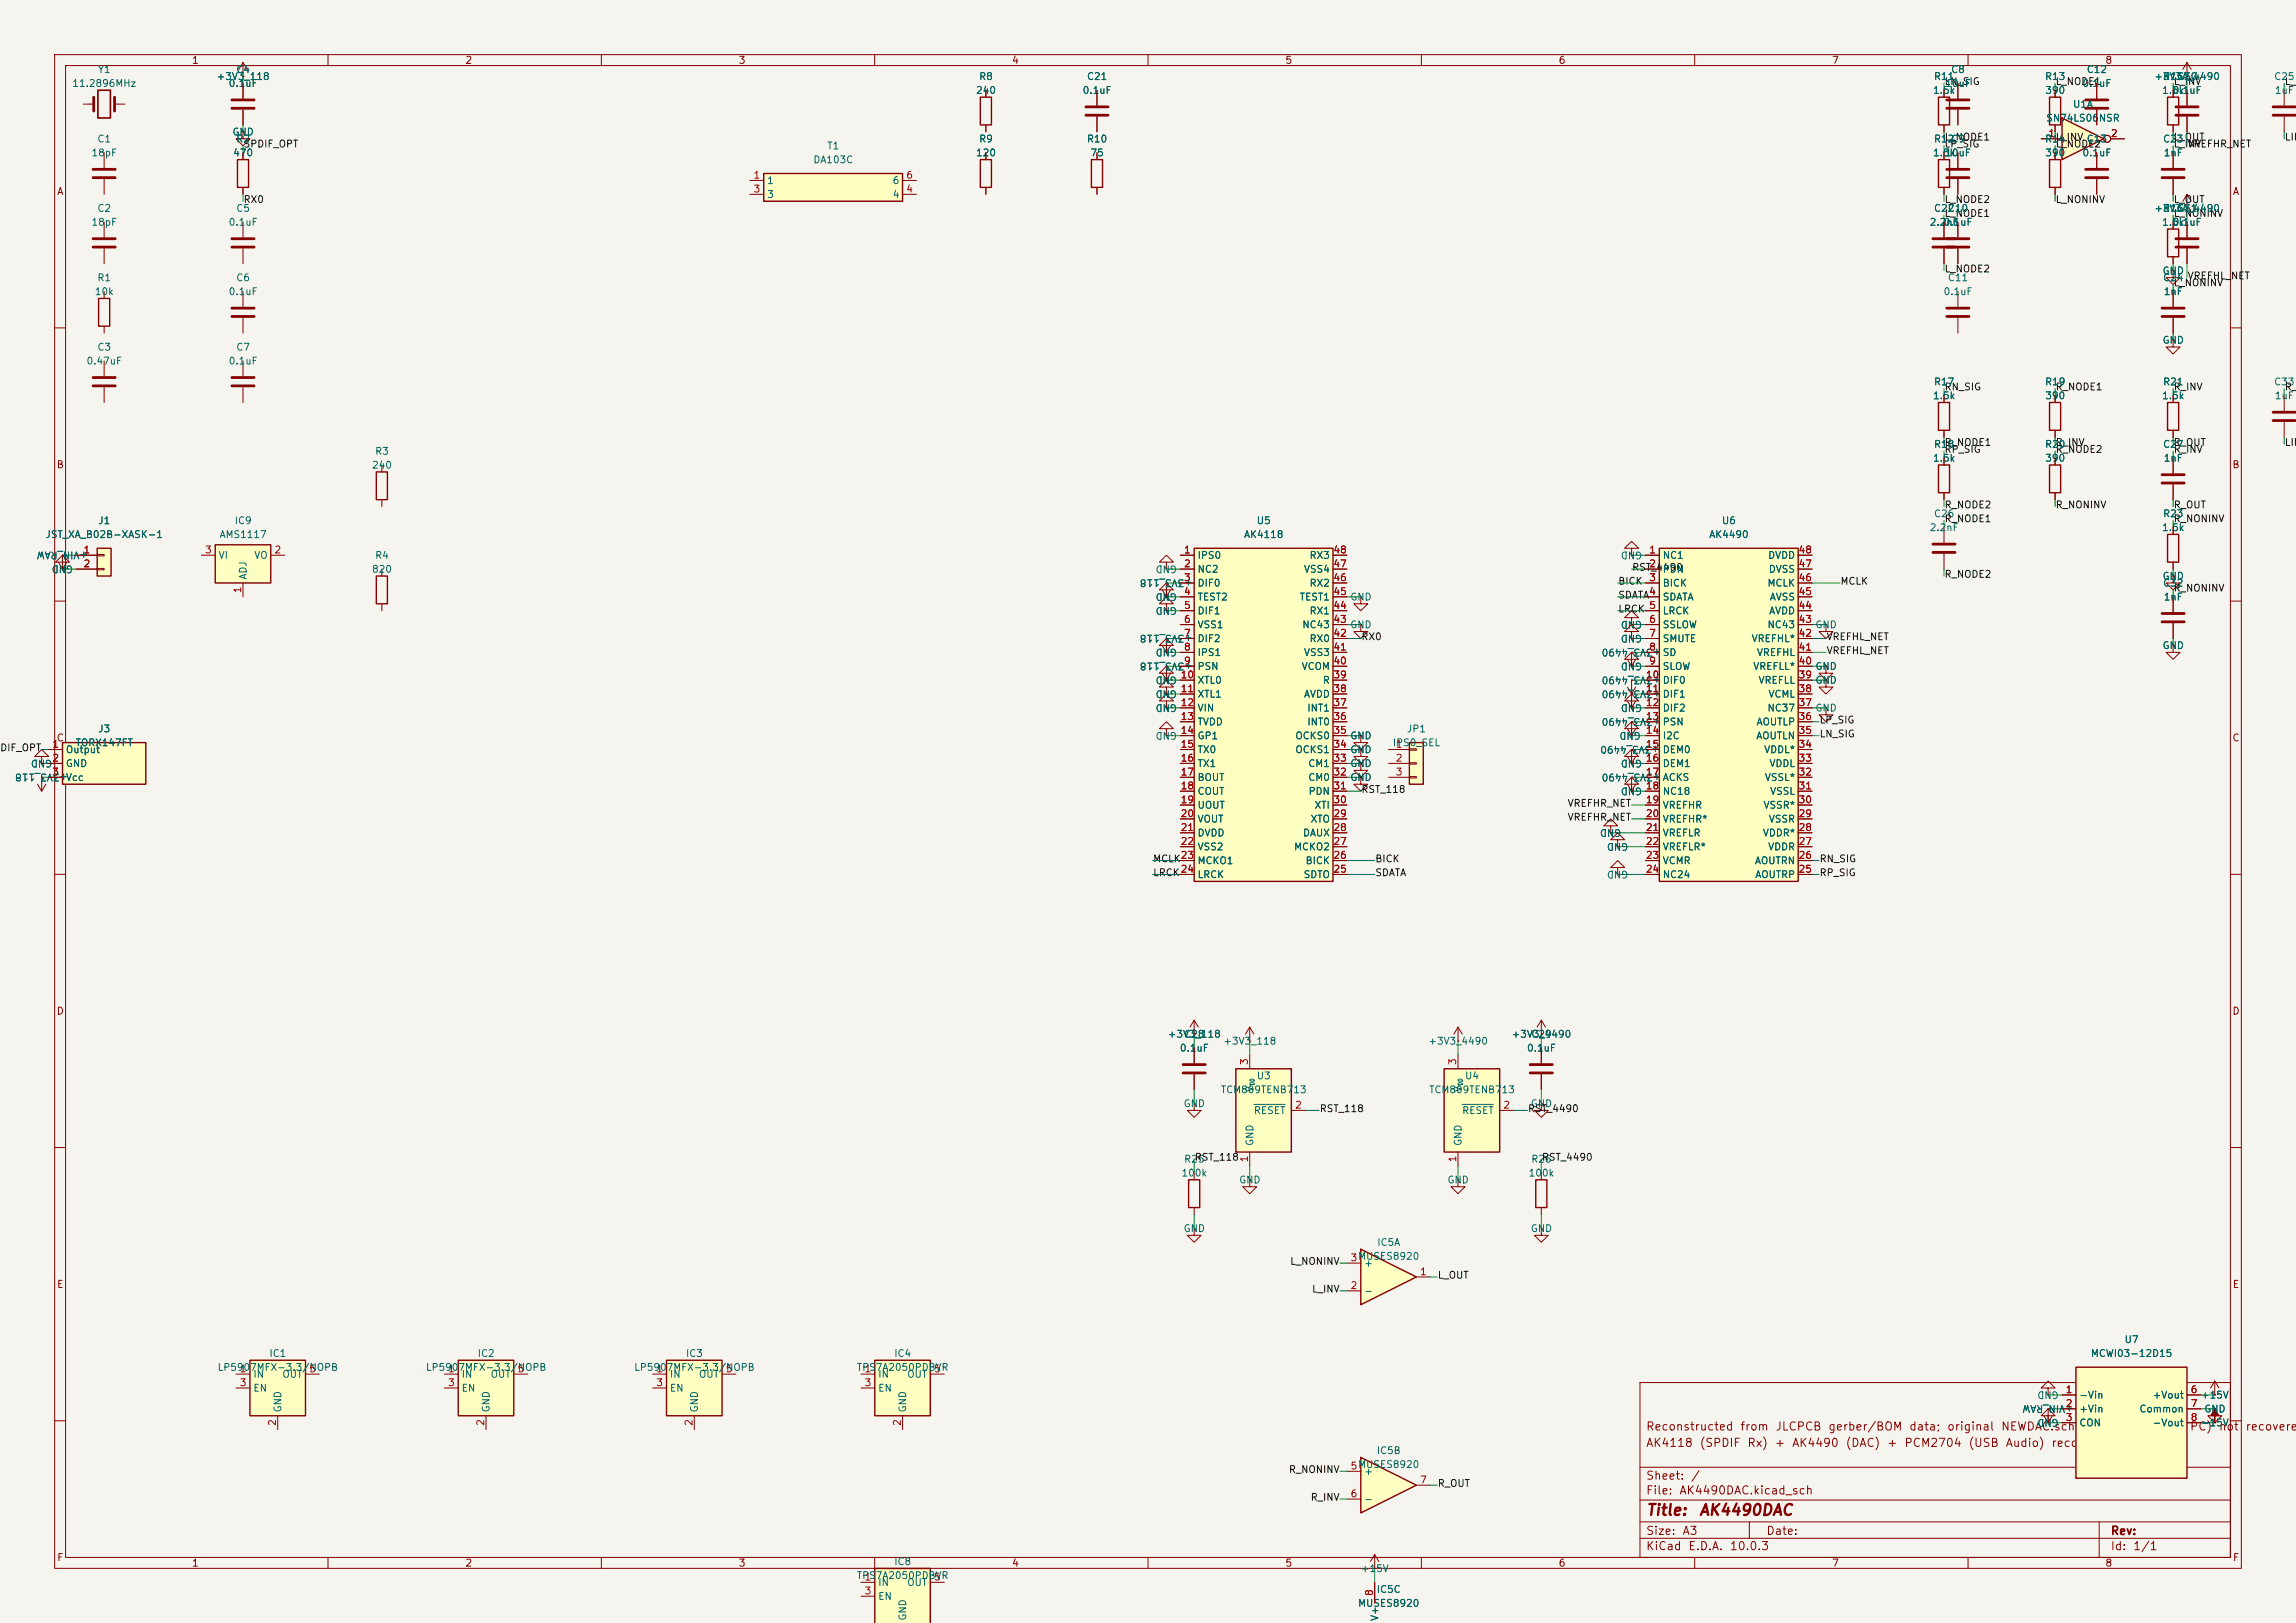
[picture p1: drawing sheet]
<svg xmlns="http://www.w3.org/2000/svg" width="420mm" height="297mm" viewBox="0 0 420 297" stroke-linecap="round" stroke-linejoin="round" font-family="sans-serif">
<defs><g id="words">
<g font-size="2" fill="#840000">
<text x="301" y="277.8">Title:</text>
<text x="310.7" y="277.8">AK4490DAC</text>
</g>
<g font-size="1.5" fill="#840000">
<text x="301" y="262.1">Reconstructed</text>
<text x="318.2" y="262.1">from</text>
<text x="324.7" y="262.1">JLCPCB</text>
<text x="334.3" y="262.1">gerber/BOM</text>
<text x="349.1" y="262.1">data;</text>
<text x="356.1" y="262.1">original</text>
<text x="365.9" y="262.1">NEWDAC.sch</text>
<text x="380.7" y="262.1">(Eagle,</text>
<text x="389.9" y="262.1">Windows</text>
<text x="400.5" y="262.1">PC)</text>
<text x="405.8" y="262.1">not</text>
<text x="410.6" y="262.1">recovered</text>
<text x="301" y="265.1">AK4118</text>
<text x="310.8" y="265.1">(SPDIF</text>
<text x="319.5" y="265.1">Rx)</text>
<text x="324.5" y="265.1">+</text>
<text x="327.7" y="265.1">AK4490</text>
<text x="337.5" y="265.1">(DAC)</text>
<text x="345.1" y="265.1">+</text>
<text x="348.2" y="265.1">PCM2704</text>
<text x="360" y="265.1">(USB</text>
<text x="366.8" y="265.1">Audio)</text>
<text x="375.1" y="265.1">reconstruction</text>
<text x="301" y="273.8">File:</text>
<text x="301" y="271.1">Sheet:</text>
<text x="307.1" y="273.8">AK4490DAC.kicad_sch</text>
<text x="309.2" y="271.1">/</text>
<text x="301" y="281.2">Size:</text>
<text x="307.6" y="281.2">A3</text>
<text x="323" y="281.2">Date:</text>
<text x="386" y="281.2">Rev:</text>
<text x="301" y="284">KiCad</text>
<text x="308.7" y="284">E.D.A.</text>
<text x="316.3" y="284">10.0.3</text>
<text x="386" y="284">Id:</text>
<text x="390.1" y="284">1/1</text>
</g>
<g font-size="1.3" fill="#840000">
<text x="35" y="12">1</text>
<text x="85" y="12">2</text>
<text x="135" y="12">3</text>
<text x="185" y="12">4</text>
<text x="235" y="12">5</text>
<text x="285" y="12">6</text>
<text x="335" y="12">7</text>
<text x="385" y="12">8</text>
<text x="10.3" y="36">A</text>
<text x="408.3" y="36">A</text>
<text x="10.3" y="86">B</text>
<text x="408.2" y="86">B</text>
<text x="10.3" y="136">C</text>
<text x="408.2" y="136">C</text>
<text x="10.3" y="186">D</text>
<text x="408.2" y="186">D</text>
<text x="10.3" y="236">E</text>
<text x="408.3" y="236">E</text>
<text x="10.3" y="286">F</text>
<text x="35" y="287">1</text>
<text x="85" y="287">2</text>
<text x="135" y="287">3</text>
<text x="185" y="287">4</text>
<text x="235" y="287">5</text>
<text x="285" y="287">6</text>
<text x="335" y="287">7</text>
<text x="385" y="287">8</text>
<text x="408.3" y="286">F</text>
</g>
<g font-size="1.3" fill="#006464">
<text x="13.1" y="16.2">11.2896MHz</text>
<text x="17.8" y="13.7">Y1</text>
<text x="39.5" y="14.9">+3V3_118</text>
<text x="41.7" y="16.2">0.1uF</text>
<text x="43.1" y="13.7">C4</text>
<text x="178.4" y="17.5">240</text>
<text x="179" y="14.9">R8</text>
<text x="197.9" y="17.5">0.1uF</text>
<text x="198.7" y="14.9">C21</text>
<text x="353.5" y="17.5">1.5k</text>
<text x="353.7" y="14.9">R11</text>
<text x="355.7" y="16.2">10uF</text>
<text x="356.8" y="13.7">C8</text>
<text x="374" y="14.9">R13</text>
<text x="374" y="17.5">390</text>
<text x="380.8" y="16.2">0.1uF</text>
<text x="381.6" y="13.7">C12</text>
<text x="394" y="14.9">+3V3A_4490</text>
<text x="395.4" y="17.5">1.5k</text>
<text x="395.6" y="14.9">R15</text>
<text x="397.3" y="17.5">0.1uF</text>
<text x="398.1" y="14.9">C30</text>
<text x="415.9" y="14.9">C25</text>
<text x="416" y="17.5">1uF</text>
<text x="374.2" y="22.6">SN74LS06NSR</text>
<text x="379.1" y="20">U1A</text>
<text x="16.6" y="28.9">18pF</text>
<text x="17.7" y="26.4">C1</text>
<text x="42.4" y="25.1">GND</text>
<text x="42.5" y="28.9">470</text>
<text x="43.1" y="26.4">R2</text>
<text x="151.2" y="27.6">T1</text>
<text x="178.4" y="28.9">120</text>
<text x="179" y="26.4">R9</text>
<text x="198.7" y="26.4">R10</text>
<text x="199.3" y="28.9">75</text>
<text x="353.5" y="28.9">1.5k</text>
<text x="353.7" y="26.4">R12</text>
<text x="355.7" y="28.9">10uF</text>
<text x="356.8" y="26.4">C9</text>
<text x="374" y="26.4">R14</text>
<text x="374" y="28.9">390</text>
<text x="380.8" y="28.9">0.1uF</text>
<text x="381.6" y="26.4">C13</text>
<text x="395.6" y="26.4">C23</text>
<text x="395.7" y="28.9">1nF</text>
<text x="140.2" y="34">1</text>
<text x="148.7" y="30.2">DA103C</text>
<text x="163.2" y="34">6</text>
<text x="16.6" y="41.6">18pF</text>
<text x="17.7" y="39.1">C2</text>
<text x="41.7" y="41.6">0.1uF</text>
<text x="43.1" y="39.1">C5</text>
<text x="140.2" y="36.5">3</text>
<text x="163.2" y="36.5">4</text>
<text x="352.9" y="41.6">2.2nF</text>
<text x="353.7" y="39.1">C22</text>
<text x="355.4" y="41.6">0.1uF</text>
<text x="356.2" y="39.1">C10</text>
<text x="394" y="39.1">+3V3A_4490</text>
<text x="395.4" y="41.6">1.5k</text>
<text x="395.6" y="39.1">R16</text>
<text x="397.3" y="41.6">0.1uF</text>
<text x="398.1" y="39.1">C31</text>
<text x="17.7" y="51.8">R1</text>
<text x="43.1" y="51.8">C6</text>
<text x="356.2" y="51.8">C11</text>
<text x="395.5" y="50.5">GND</text>
<text x="395.6" y="51.8">C24</text>
<text x="17.2" y="54.3">10k</text>
<text x="41.7" y="54.3">0.1uF</text>
<text x="355.4" y="54.3">0.1uF</text>
<text x="395.7" y="54.3">1nF</text>
<text x="17.7" y="64.5">C3</text>
<text x="43.1" y="64.5">C7</text>
<text x="395.5" y="63.2">GND</text>
<text x="15.7" y="67">0.47uF</text>
<text x="41.7" y="67">0.1uF</text>
<text x="353.7" y="70.8">R17</text>
<text x="374" y="70.8">R19</text>
<text x="395.6" y="70.8">R21</text>
<text x="415.9" y="70.8">C33</text>
<text x="353.5" y="73.4">1.5k</text>
<text x="374" y="73.4">390</text>
<text x="395.4" y="73.4">1.5k</text>
<text x="416" y="73.4">1uF</text>
<text x="68.5" y="83.5">R3</text>
<text x="353.7" y="82.3">R18</text>
<text x="374" y="82.3">R20</text>
<text x="395.6" y="82.3">C27</text>
<text x="67.9" y="86.1">240</text>
<text x="353.5" y="84.8">1.5k</text>
<text x="374" y="84.8">390</text>
<text x="395.7" y="84.8">1nF</text>
<text x="353.7" y="95">C26</text>
<text x="395.6" y="95">R23</text>
<text x="8.2" y="98.8">JST_XA_B02B-XASK-1</text>
<text x="16.2" y="100.6" transform="rotate(-180 16.2 100.6)">+VIN_RAW</text>
<text x="17.9" y="96.2">J1</text>
<text x="40.1" y="98.8">AMS1117</text>
<text x="42.8" y="96.2">IC9</text>
<text x="227.4" y="98.8">AK4118</text>
<text x="229.8" y="96.2">U5</text>
<text x="300.5" y="100.6" transform="rotate(-180 300.5 100.6)">GND</text>
<text x="312.5" y="98.8">AK4490</text>
<text x="314.9" y="96.2">U6</text>
<text x="352.9" y="97.5">2.2nF</text>
<text x="395.4" y="97.5">1.5k</text>
<text x="13.5" y="103.2" transform="rotate(-180 13.5 103.2)">GND</text>
<text x="39.9" y="102.6">VI</text>
<text x="45.4" y="106.2" transform="rotate(-90 45.4 106.2)">ADJ</text>
<text x="46.4" y="102.6">VO</text>
<text x="67.9" y="105.1">820</text>
<text x="68.5" y="102.6">R4</text>
<text x="215.4" y="103.2" transform="rotate(-180 215.4 103.2)">GND</text>
<text x="218.3" y="105.7" transform="rotate(-180 218.3 105.7)">+3V3_118</text>
<text x="218.9" y="102.6">IPS0</text>
<text x="218.9" y="105.1">NC2</text>
<text x="218.9" y="107.7">DIF0</text>
<text x="238.4" y="105.1">VSS4</text>
<text x="239.4" y="107.7">RX2</text>
<text x="239.4" y="102.6">RX3</text>
<text x="304" y="102.6">NC1</text>
<text x="304" y="105.1">PDN</text>
<text x="304" y="107.7">BICK</text>
<text x="323.2" y="107.7">MCLK</text>
<text x="323.3" y="102.6">DVDD</text>
<text x="323.4" y="105.1">DVSS</text>
<text x="395.5" y="106.4">GND</text>
<text x="395.6" y="107.7">C32</text>
<text x="215.4" y="108.2" transform="rotate(-180 215.4 108.2)">GND</text>
<text x="215.4" y="110.8" transform="rotate(-180 215.4 110.8)">GND</text>
<text x="218.9" y="110.2">TEST2</text>
<text x="218.9" y="112.7">DIF1</text>
<text x="237.6" y="110.2">TEST1</text>
<text x="239.4" y="112.7">RX1</text>
<text x="246.9" y="110.2">GND</text>
<text x="300.5" y="113.3" transform="rotate(-180 300.5 113.3)">GND</text>
<text x="304" y="110.2">SDATA</text>
<text x="304" y="112.7">LRCK</text>
<text x="323.5" y="112.7">AVDD</text>
<text x="323.6" y="110.2">AVSS</text>
<text x="395.7" y="110.2">1nF</text>
<text x="215.4" y="118.4" transform="rotate(-180 215.4 118.4)">GND</text>
<text x="218.3" y="115.9" transform="rotate(-180 218.3 115.9)">+3V3_118</text>
<text x="218.9" y="115.3">VSS1</text>
<text x="218.9" y="117.8">DIF2</text>
<text x="238.1" y="115.3">NC43</text>
<text x="239.4" y="117.8">RX0</text>
<text x="246.9" y="115.3">GND</text>
<text x="300.5" y="115.9" transform="rotate(-180 300.5 115.9)">GND</text>
<text x="304" y="118.4" transform="rotate(-180 304 118.4)">+3V3_4490</text>
<text x="304" y="115.3">SSLOW</text>
<text x="304" y="117.8">SMUTE</text>
<text x="320.3" y="117.8">VREFHL*</text>
<text x="323.2" y="115.3">NC43</text>
<text x="332" y="115.3">GND</text>
<text x="395.5" y="119.1">GND</text>
<text x="215.4" y="123.5" transform="rotate(-180 215.4 123.5)">GND</text>
<text x="218.3" y="120.9" transform="rotate(-180 218.3 120.9)">+3V3_118</text>
<text x="218.9" y="120.4">IPS1</text>
<text x="218.9" y="122.9">PSN</text>
<text x="218.9" y="125.4">XTL0</text>
<text x="238" y="122.9">VCOM</text>
<text x="238.4" y="120.4">VSS3</text>
<text x="241.9" y="125.4">R</text>
<text x="300.5" y="120.9" transform="rotate(-180 300.5 120.9)">GND</text>
<text x="304" y="123.5" transform="rotate(-180 304 123.5)">+3V3_4490</text>
<text x="304" y="120.4">SD</text>
<text x="304" y="122.9">SLOW</text>
<text x="304" y="125.4">DIF0</text>
<text x="320.6" y="122.9">VREFLL*</text>
<text x="321.3" y="120.4">VREFHL</text>
<text x="321.6" y="125.4">VREFLL</text>
<text x="332" y="122.9">GND</text>
<text x="332" y="125.4">GND</text>
<text x="215.4" y="128.6" transform="rotate(-180 215.4 128.6)">GND</text>
<text x="215.4" y="126" transform="rotate(-180 215.4 126)">GND</text>
<text x="218.9" y="128">XTL1</text>
<text x="218.9" y="130.5">VIN</text>
<text x="238.4" y="128">AVDD</text>
<text x="239" y="130.5">INT1</text>
<text x="300.5" y="128.6" transform="rotate(-180 300.5 128.6)">GND</text>
<text x="304" y="126" transform="rotate(-180 304 126)">+3V3_4490</text>
<text x="304" y="131.1" transform="rotate(-180 304 131.1)">+3V3_4490</text>
<text x="304" y="128">DIF1</text>
<text x="304" y="130.5">DIF2</text>
<text x="323.2" y="130.5">NC37</text>
<text x="323.4" y="128">VCML</text>
<text x="332" y="130.5">GND</text>
<text x="13.7" y="136.9">TORX147FT</text>
<text x="17.9" y="134.3">J3</text>
<text x="215.4" y="133.6" transform="rotate(-180 215.4 133.6)">GND</text>
<text x="218.9" y="133.1">TVDD</text>
<text x="218.9" y="135.6">GP1</text>
<text x="236.8" y="135.6">OCKS0</text>
<text x="239" y="133.1">INT0</text>
<text x="246.9" y="135.6">GND</text>
<text x="254.7" y="136.9">IPS0_SEL</text>
<text x="257.3" y="134.3">JP1</text>
<text x="300.2" y="133.6" transform="rotate(-180 300.2 133.6)">GND</text>
<text x="303.7" y="136.2" transform="rotate(-180 303.7 136.2)">+3V3_4490</text>
<text x="304" y="133.1">PSN</text>
<text x="304" y="135.6">I2C</text>
<text x="321.1" y="135.6">AOUTLN</text>
<text x="321.2" y="133.1">AOUTLP</text>
<text x="9.7" y="138.7" transform="rotate(-180 9.7 138.7)">GND</text>
<text x="11.9" y="138.1">Output</text>
<text x="11.9" y="140.7">GND</text>
<text x="11.9" y="143.2">Vcc</text>
<text x="12.6" y="141.3" transform="rotate(-180 12.6 141.3)">+3V3_118</text>
<text x="218.9" y="138.1">TX0</text>
<text x="218.9" y="140.7">TX1</text>
<text x="218.9" y="143.2">BOUT</text>
<text x="236.8" y="138.1">OCKS1</text>
<text x="239.2" y="143.2">CM0</text>
<text x="239.2" y="140.7">CM1</text>
<text x="246.9" y="143.2">GND</text>
<text x="246.9" y="140.7">GND</text>
<text x="246.9" y="138.1">GND</text>
<text x="300.5" y="143.8" transform="rotate(-180 300.5 143.8)">GND</text>
<text x="300.5" y="138.7" transform="rotate(-180 300.5 138.7)">GND</text>
<text x="304" y="141.3" transform="rotate(-180 304 141.3)">+3V3_4490</text>
<text x="304" y="138.1">DEM0</text>
<text x="304" y="140.7">DEM1</text>
<text x="304" y="143.2">ACKS</text>
<text x="322.6" y="138.1">VDDL*</text>
<text x="322.7" y="143.2">VSSL*</text>
<text x="323.6" y="140.7">VDDL</text>
<text x="218.9" y="145.8">COUT</text>
<text x="218.9" y="148.3">UOUT</text>
<text x="239.3" y="145.8">PDN</text>
<text x="240.3" y="148.3">XTI</text>
<text x="304" y="145.8">NC18</text>
<text x="304" y="148.3">VREFHR</text>
<text x="322.5" y="148.3">VSSR*</text>
<text x="323.7" y="145.8">VSSL</text>
<text x="218.9" y="150.8">VOUT</text>
<text x="218.9" y="153.4">DVDD</text>
<text x="218.9" y="155.9">VSS2</text>
<text x="236.6" y="155.9">MCKO2</text>
<text x="238.2" y="153.4">DAUX</text>
<text x="239.6" y="150.8">XTO</text>
<text x="296.7" y="151.4" transform="rotate(-180 296.7 151.4)">GND</text>
<text x="297.9" y="154" transform="rotate(-180 297.9 154)">GND</text>
<text x="304" y="150.8">VREFHR*</text>
<text x="304" y="153.4">VREFLR</text>
<text x="304" y="155.9">VREFLR*</text>
<text x="322.4" y="153.4">VDDR*</text>
<text x="323.3" y="155.9">VDDR</text>
<text x="323.4" y="150.8">VSSR</text>
<text x="218.9" y="158.5">MCKO1</text>
<text x="218.9" y="161">LRCK</text>
<text x="238.4" y="161">SDTO</text>
<text x="238.7" y="158.5">BICK</text>
<text x="297.9" y="159" transform="rotate(-180 297.9 159)">GND</text>
<text x="304" y="158.5">VCMR</text>
<text x="304" y="161">NC24</text>
<text x="320.9" y="158.5">AOUTRN</text>
<text x="321" y="161">AOUTRP</text>
<text x="213.5" y="190.2">+3V3_118</text>
<text x="216.5" y="190.2">C28</text>
<text x="223.7" y="191.5">+3V3_118</text>
<text x="261.2" y="191.5">+3V3_4490</text>
<text x="276.4" y="190.2">+3V3_4490</text>
<text x="280" y="190.2">C29</text>
<text x="215.7" y="192.7">0.1uF</text>
<text x="229.8" y="197.8">U3</text>
<text x="267.9" y="197.8">U4</text>
<text x="279.2" y="192.7">0.1uF</text>
<text x="216.4" y="202.9">GND</text>
<text x="223.2" y="200.4">TCM809TENB713</text>
<text x="229.6" y="200" transform="rotate(-90 229.6 200)">V</text>
<text x="261.3" y="200.4">TCM809TENB713</text>
<text x="267.7" y="200" transform="rotate(-90 267.7 200)">V</text>
<text x="279.9" y="202.9">GND</text>
<text x="229.3" y="204.2">RESET</text>
<text x="229.6" y="209.8" transform="rotate(-90 229.6 209.8)">GND</text>
<text x="267.4" y="204.2">RESET</text>
<text x="267.7" y="209.8" transform="rotate(-90 267.7 209.8)">GND</text>
<text x="216" y="215.6">100k</text>
<text x="216.5" y="213.1">R25</text>
<text x="279.5" y="215.6">100k</text>
<text x="280" y="213.1">R26</text>
<text x="226.6" y="216.9">GND</text>
<text x="264.7" y="216.9">GND</text>
<text x="216.4" y="225.8">GND</text>
<text x="279.9" y="225.8">GND</text>
<text x="249.4" y="232.1">+</text>
<text x="251.8" y="228.3">IC5A</text>
<text x="249.4" y="237.2">-</text>
<text x="39.7" y="251.2">LP5907MFX-3.3/NOPB</text>
<text x="49.2" y="248.6">IC1</text>
<text x="77.8" y="251.2">LP5907MFX-3.3/NOPB</text>
<text x="87.3" y="248.6">IC2</text>
<text x="115.9" y="251.2">LP5907MFX-3.3/NOPB</text>
<text x="125.4" y="248.6">IC3</text>
<text x="156.6" y="251.2">TPS7A2050PDBVR</text>
<text x="163.5" y="248.6">IC4</text>
<text x="382.3" y="248.6">MCWI03-12D15</text>
<text x="388.5" y="246.1">U7</text>
<text x="46.2" y="252.4">IN</text>
<text x="46.2" y="255">EN</text>
<text x="51.5" y="252.4">OUT</text>
<text x="84.3" y="252.4">IN</text>
<text x="84.3" y="255">EN</text>
<text x="89.6" y="252.4">OUT</text>
<text x="122.4" y="252.4">IN</text>
<text x="122.4" y="255">EN</text>
<text x="127.7" y="252.4">OUT</text>
<text x="160.5" y="252.4">IN</text>
<text x="160.5" y="255">EN</text>
<text x="165.8" y="252.4">OUT</text>
<text x="376.7" y="254.3" transform="rotate(-180 376.7 254.3)">GND</text>
<text x="379.4" y="256.8" transform="rotate(-180 379.4 256.8)">+VIN_RAW</text>
<text x="380.2" y="256.2">-Vin</text>
<text x="393.7" y="256.2">+Vout</text>
<text x="402.5" y="256.2">+15V</text>
<text x="51.8" y="258.6" transform="rotate(-90 51.8 258.6)">GND</text>
<text x="89.9" y="258.6" transform="rotate(-90 89.9 258.6)">GND</text>
<text x="128" y="258.6" transform="rotate(-90 128 258.6)">GND</text>
<text x="166.1" y="258.6" transform="rotate(-90 166.1 258.6)">GND</text>
<text x="376.7" y="259.4" transform="rotate(-180 376.7 259.4)">GND</text>
<text x="380.2" y="258.8">+Vin</text>
<text x="380.2" y="261.3">CON</text>
<text x="391.2" y="258.8">Common</text>
<text x="393.7" y="261.3">-Vout</text>
<text x="402.5" y="261.3">-15V</text>
<text x="403.1" y="258.8">GND</text>
<text x="251.7" y="266.4">IC5B</text>
<text x="249.4" y="270.2">+</text>
<text x="249.4" y="275.3">-</text>
<text x="163.5" y="286.7">IC8</text>
<text x="248.8" y="288">+15V</text>
<text x="156.6" y="289.3">TPS7A2050PDBVR</text>
<text x="160.5" y="290.5">IN</text>
<text x="160.5" y="293.1">EN</text>
<text x="165.8" y="290.5">OUT</text>
<text x="251.7" y="291.8">IC5C</text>
<text x="166.1" y="296.7" transform="rotate(-90 166.1 296.7)">GND</text>
<text x="248.3" y="294.3">MUSES8920</text>
<text x="252.4" y="296.7" transform="rotate(-90 252.4 296.7)">V+</text>
</g>
<g font-size="1.3" fill="#0f0f0f">
<text x="355.6" y="15.9">LN_SIG</text>
<text x="375.9" y="15.9">L_NODE1</text>
<text x="397.5" y="15.9">L_INV</text>
<text x="417.8" y="15.9">L_O</text>
<text x="44.4" y="27.3">SPDIF_OPT</text>
<text x="355.6" y="26">L_NODE1</text>
<text x="355.6" y="27.3">LP_SIG</text>
<text x="375.9" y="27.3">L_NODE2</text>
<text x="375.9" y="26">L_INV</text>
<text x="397.5" y="26">L_OUT</text>
<text x="397.5" y="27.3">L_INV</text>
<text x="400" y="27.3">VREFHR_NET</text>
<text x="417.8" y="26">LINE</text>
<text x="44.4" y="37.5">RX0</text>
<text x="355.6" y="37.5">L_NODE2</text>
<text x="355.6" y="40">L_NODE1</text>
<text x="375.9" y="37.5">L_NONINV</text>
<text x="397.5" y="40">L_NONINV</text>
<text x="397.5" y="37.5">L_OUT</text>
<text x="355.6" y="50.2">L_NODE2</text>
<text x="397.5" y="52.7">L_NONINV</text>
<text x="400" y="51.4">VREFHL_NET</text>
<text x="355.6" y="71.7">RN_SIG</text>
<text x="375.9" y="71.7">R_NODE1</text>
<text x="397.5" y="71.7">R_INV</text>
<text x="417.8" y="71.7">R_O</text>
<text x="355.6" y="83.2">RP_SIG</text>
<text x="355.6" y="81.9">R_NODE1</text>
<text x="375.9" y="81.9">R_INV</text>
<text x="375.9" y="83.2">R_NODE2</text>
<text x="397.5" y="81.9">R_OUT</text>
<text x="397.5" y="83.2">R_INV</text>
<text x="417.8" y="81.9">LINE</text>
<text x="355.6" y="95.9">R_NODE1</text>
<text x="355.6" y="93.3">R_NODE2</text>
<text x="375.9" y="93.3">R_NONINV</text>
<text x="397.5" y="95.9">R_NONINV</text>
<text x="397.5" y="93.3">R_OUT</text>
<text x="295.9" y="107.3">BICK</text>
<text x="298.4" y="104.8">RST_4490</text>
<text x="336.5" y="107.3">MCLK</text>
<text x="355.6" y="106">R_NODE2</text>
<text x="295.9" y="109.8">SDATA</text>
<text x="295.9" y="112.4">LRCK</text>
<text x="397.5" y="108.6">R_NONINV</text>
<text x="248.9" y="117.5">RX0</text>
<text x="334" y="117.5">VREFHL_NET</text>
<text x="334" y="120">VREFHL_NET</text>
<text x="-.1" y="137.8">DIF_OPT</text>
<text x="332.7" y="132.7">LP_SIG</text>
<text x="332.7" y="135.2">LN_SIG</text>
<text x="248.9" y="145.4">RST_118</text>
<text x="286.6" y="147.9">VREFHR_NET</text>
<text x="286.6" y="150.5">VREFHR_NET</text>
<text x="210.8" y="158.1">MCLK</text>
<text x="210.8" y="160.6">LRCK</text>
<text x="251.5" y="158.1">BICK</text>
<text x="251.5" y="160.6">SDATA</text>
<text x="332.7" y="160.6">RP_SIG</text>
<text x="332.7" y="158.1">RN_SIG</text>
<text x="241.3" y="203.8">RST_118</text>
<text x="279.4" y="203.8">RST_4490</text>
<text x="218.4" y="212.7">RST_118</text>
<text x="281.9" y="212.7">RST_4490</text>
<text x="235.9" y="231.8">L_NONINV</text>
<text x="239.9" y="236.8">L_INV</text>
<text x="262.9" y="234.3">L_OUT</text>
<text x="235.7" y="269.9">R_NONINV</text>
<text x="239.6" y="274.9">R_INV</text>
<text x="262.9" y="272.4">R_OUT</text>
</g>
<g font-size="1.3" fill="#a90000">
<text x="374.6" y="25.4">1</text>
<text x="386" y="25.4">2</text>
<text x="137.7" y="33">1</text>
<text x="137.7" y="35.5">3</text>
<text x="165.7" y="35.5">4</text>
<text x="165.7" y="33">6</text>
<text x="15.2" y="101.6">1</text>
<text x="37.4" y="101.6">3</text>
<text x="50.1" y="101.6">2</text>
<text x="216.5" y="101.6">1</text>
<text x="243.8" y="101.6">48</text>
<text x="301.6" y="101.6">1</text>
<text x="328.9" y="101.6">48</text>
<text x="15.2" y="104.1">2</text>
<text x="216.5" y="104.1">2</text>
<text x="216.5" y="106.7">3</text>
<text x="243.8" y="106.7">46</text>
<text x="243.8" y="104.1">47</text>
<text x="301.6" y="104.1">2</text>
<text x="301.6" y="106.7">3</text>
<text x="328.9" y="106.7">46</text>
<text x="328.9" y="104.1">47</text>
<text x="44.4" y="108.7" transform="rotate(-90 44.4 108.7)">1</text>
<text x="216.5" y="109.2">4</text>
<text x="216.5" y="111.7">5</text>
<text x="243.8" y="111.7">44</text>
<text x="243.8" y="109.2">45</text>
<text x="301.6" y="109.2">4</text>
<text x="301.6" y="111.7">5</text>
<text x="328.9" y="111.7">44</text>
<text x="328.9" y="109.2">45</text>
<text x="216.5" y="114.3">6</text>
<text x="216.5" y="116.8">7</text>
<text x="216.5" y="119.4">8</text>
<text x="243.8" y="119.4">41</text>
<text x="243.8" y="116.8">42</text>
<text x="243.8" y="114.3">43</text>
<text x="301.6" y="114.3">6</text>
<text x="301.6" y="116.8">7</text>
<text x="301.6" y="119.4">8</text>
<text x="328.9" y="119.4">41</text>
<text x="328.9" y="116.8">42</text>
<text x="328.9" y="114.3">43</text>
<text x="215.9" y="124.4">10</text>
<text x="216.5" y="121.9">9</text>
<text x="243.8" y="124.4">39</text>
<text x="243.8" y="121.9">40</text>
<text x="300.9" y="124.4">10</text>
<text x="301.6" y="121.9">9</text>
<text x="328.9" y="124.4">39</text>
<text x="328.9" y="121.9">40</text>
<text x="215.9" y="127">11</text>
<text x="215.9" y="129.5">12</text>
<text x="243.8" y="129.5">37</text>
<text x="243.8" y="127">38</text>
<text x="300.9" y="127">11</text>
<text x="300.9" y="129.5">12</text>
<text x="328.9" y="129.5">37</text>
<text x="328.9" y="127">38</text>
<text x="9.5" y="137.1">1</text>
<text x="215.9" y="132.1">13</text>
<text x="215.9" y="134.6">14</text>
<text x="215.9" y="137.1">15</text>
<text x="243.8" y="137.1">34</text>
<text x="243.8" y="134.6">35</text>
<text x="243.8" y="132.1">36</text>
<text x="255.2" y="137.1">1</text>
<text x="300.9" y="132.1">13</text>
<text x="300.9" y="134.6">14</text>
<text x="300.9" y="137.1">15</text>
<text x="328.9" y="137.1">34</text>
<text x="328.9" y="134.6">35</text>
<text x="328.9" y="132.1">36</text>
<text x="9.5" y="139.7">2</text>
<text x="9.5" y="142.2">3</text>
<text x="215.9" y="139.7">16</text>
<text x="215.9" y="142.2">17</text>
<text x="243.8" y="142.2">32</text>
<text x="243.8" y="139.7">33</text>
<text x="255.2" y="139.7">2</text>
<text x="255.2" y="142.2">3</text>
<text x="300.9" y="139.7">16</text>
<text x="300.9" y="142.2">17</text>
<text x="328.9" y="142.2">32</text>
<text x="328.9" y="139.7">33</text>
<text x="215.9" y="144.8">18</text>
<text x="215.9" y="147.3">19</text>
<text x="215.9" y="149.8">20</text>
<text x="243.8" y="149.8">29</text>
<text x="243.8" y="147.3">30</text>
<text x="243.8" y="144.8">31</text>
<text x="300.9" y="144.8">18</text>
<text x="300.9" y="147.3">19</text>
<text x="300.9" y="149.8">20</text>
<text x="328.9" y="149.8">29</text>
<text x="328.9" y="147.3">30</text>
<text x="328.9" y="144.8">31</text>
<text x="215.9" y="152.4">21</text>
<text x="215.9" y="154.9">22</text>
<text x="243.8" y="154.9">27</text>
<text x="243.8" y="152.4">28</text>
<text x="300.9" y="152.4">21</text>
<text x="300.9" y="154.9">22</text>
<text x="328.9" y="154.9">27</text>
<text x="328.9" y="152.4">28</text>
<text x="215.9" y="157.5">23</text>
<text x="215.9" y="160">24</text>
<text x="243.8" y="160">25</text>
<text x="243.8" y="157.5">26</text>
<text x="300.9" y="157.5">23</text>
<text x="300.9" y="160">24</text>
<text x="328.9" y="160">25</text>
<text x="328.9" y="157.5">26</text>
<text x="228.6" y="195" transform="rotate(-90 228.6 195)">3</text>
<text x="266.7" y="195" transform="rotate(-90 266.7 195)">3</text>
<text x="236.8" y="203.2">2</text>
<text x="274.9" y="203.2">2</text>
<text x="228.6" y="212.8" transform="rotate(-90 228.6 212.8)">1</text>
<text x="266.7" y="212.8" transform="rotate(-90 266.7 212.8)">1</text>
<text x="246.9" y="231.1">3MUSES8920</text>
<text x="259.6" y="233.7">1</text>
<text x="246.9" y="236.2">2</text>
<text x="43.7" y="251.4">1</text>
<text x="56.4" y="251.4">5</text>
<text x="81.8" y="251.4">1</text>
<text x="94.5" y="251.4">5</text>
<text x="119.9" y="251.4">1</text>
<text x="132.6" y="251.4">5</text>
<text x="158" y="251.4">1</text>
<text x="170.7" y="251.4">5</text>
<text x="43.7" y="254">3</text>
<text x="81.8" y="254">3</text>
<text x="119.9" y="254">3</text>
<text x="158" y="254">3</text>
<text x="377.8" y="255.2">1</text>
<text x="377.8" y="257.8">2</text>
<text x="400.6" y="255.2">6</text>
<text x="400.6" y="257.8">7</text>
<text x="50.8" y="261.1" transform="rotate(-90 50.8 261.1)">2</text>
<text x="88.9" y="261.1" transform="rotate(-90 88.9 261.1)">2</text>
<text x="127" y="261.1" transform="rotate(-90 127 261.1)">2</text>
<text x="165.1" y="261.1" transform="rotate(-90 165.1 261.1)">2</text>
<text x="377.8" y="260.3">3</text>
<text x="400.6" y="260.3">8</text>
<text x="246.9" y="269.2">5MUSES8920</text>
<text x="246.9" y="274.3">6</text>
<text x="259.6" y="271.8">7</text>
<text x="158" y="289.5">1</text>
<text x="158" y="292.1">3</text>
<text x="170.7" y="289.5">5</text>
<text x="251.4" y="292.2" transform="rotate(-90 251.4 292.2)">8</text>
</g>
<g font-size=".8" fill="#006464">
<text x="229.6" y="198.7" transform="rotate(-90 229.6 198.7)">DD</text>
<text x="267.7" y="198.7" transform="rotate(-90 267.7 198.7)">DD</text>
</g>
</g></defs>
<path d="M0 0h420v297h-420z" fill="#f5f4ef" stroke="#f5f4ef" stroke-width=".18"/>
<g fill="none" stroke="#840000" stroke-width=".18">
<path d="M10 10h400v277h-400zM12 12h396v273h-396zM60 10v2M110 10v2M160 10v2M210 10v2M260 10v2M310 10v2M360 10v2M10 60h2M408 60h2M10 110h2"/>
<path d="M213.4 102.9h1.2l-1.2-1.3-1.3 1.3h1.3v1.2M213.4 104.1h.1M298.4 100.3h1.3l-1.3-1.2-1.2 1.2h1.2v1.3M298.4 101.6h.1M408 110h2M10 160h2M408 160h2M218.4 191.8v2.8M218.4 196.6v2.8M10 210h2M408 210h2M300 253h108v32h-108z"/>
<path d="M10 260h2M300 278.5h108M300 274.5h108M300 268.5h108M320 278.5v3M384 278.5v6.5M408 260h2M60 285v2M110 285v2M160 285v2M210 285v2M260 285v2"/>
<path d="M300 281.5h108M310 285v2M360 285v2"/>
</g>
<path d="M216.4 194.8h4.1M216.4 196.3h4.1" fill="none" stroke="#840000" stroke-width=".51"/>
<path d="M303.5 100.3h25.4v61h-25.4z" fill="#ffffc2"/>
<path d="M396.5 17.8h2v5.1h-2zM43.4 29.2h2.1v5.1h-2.1zM374.9 73.7h2v5h-2zM396.5 73.7h2v5h-2zM68.8 86.4h2.1v5h-2.1zM354.6 85.1h2v5.1h-2zM303.5 100.3h25.4v61h-25.4z" fill="none" stroke="#840000" stroke-width=".25"/>
<g fill="none" stroke="#840000" stroke-width=".18">
<path d="M15.2 19.1h1.9M21 19.1h1.9M397.5 16.5v1.3M400 14h.1M400 11.4l-.7 1.3M400 11.4l.8 1.3M400 11.4v2.6M400 16.5v2.8M19 27.9v2.8M19 32.8v2.8M44.4 27.9v1.3M44.4 34.3v1.3"/>
<path d="M397.5 22.9v1.2M397.5 27.9v2.8M397.5 32.8v2.8M400 21.3v2.8M19 40.6v2.8M19 45.5v2.8M44.4 40.6v2.8M44.4 45.5v2.8M375.9 72.4v1.3M375.9 78.7v1.3M397.5 72.4v1.3M397.5 78.7v1.3"/>
<path d="M69.8 85.1v1.3M69.8 91.4v1.3M355.6 83.8v1.3M355.6 90.2v1.2M397.5 83.8v2.8M397.5 88.6v2.8M213.4 108h1.2l-1.2-1.3-1.3 1.3h1.3v1.2M213.4 109.2h.1M298.4 113h1.3l-1.3-1.2-1.2 1.2h1.2v1.3M298.4 114.3h.1M298.4 115.6h1.3l-1.3-1.3-1.2 1.3h1.2v1.2M298.4 116.8h.1"/>
<path d="M301 101.6h2.5M301 104.1h2.5M301 106.7h2.5M301 109.2h2.5M301 111.8h2.5M301 114.3h2.5M301 116.8h2.5M301 119.4h2.5M328.9 101.6h2.6M328.9 104.1h2.6M328.9 106.7h2.6M328.9 109.2h2.6"/>
<path d="M328.9 111.8h2.6M328.9 114.3h2.6M328.9 116.8h2.6M328.9 119.4h2.6M334 114.3v1.3h1.3l-1.3 1.2-1.3-1.2h1.3M334 114.3h.1M301 121.9h2.5M301 124.5h2.5M301 127h2.5M301 129.5h2.5M301 132.1h2.5M301 134.6h2.5"/>
<path d="M301 137.2h2.5M301 139.7h2.5M328.9 121.9h2.6M328.9 124.5h2.6M328.9 127h2.6M328.9 129.5h2.6M328.9 132.1h2.6M328.9 134.6h2.6M328.9 137.2h2.6M328.9 139.7h2.6M334 121.9v1.3h1.3l-1.3 1.3-1.3-1.3h1.3M334 121.9h.1"/>
<path d="M301 142.2h2.5M301 144.8h2.5M301 147.3h2.5M301 149.9h2.5M301 152.4h2.5M301 154.9h2.5M301 157.5h2.5M328.9 142.2h2.6M328.9 144.8h2.6M328.9 147.3h2.6M328.9 149.9h2.6M328.9 152.4h2.6"/>
<path d="M328.9 154.9h2.6M328.9 157.5h2.6M301 160h2.5M328.9 160h2.6M405.1 257.8v1.3h1.3l-1.3 1.2-1.2-1.2h1.2M405.1 257.8h.1M405.1 260.3h.1"/>
</g>
<path d="M405.1 257.8l.8 1.3h-.8v1.2v-1.2h-.7z" fill="#840000" stroke="#840000" stroke-width=".18"/>
<g fill="none" stroke="#840000" stroke-width=".51">
<path d="M17.1 17.8v2.5M21 17.8v2.5M398 19.6h4.1M17 31h4.1M17 32.5h4.1M395.5 31h4M395.5 32.5h4M398 21.1h4.1M17 43.7h4.1M17 45.2h4.1M42.4 43.7h4.1M42.4 45.2h4.1"/>
<path d="M395.5 86.9h4M395.5 88.4h4"/>
</g>
<path d="M17.9 16.5h2.3v5.1h-2.3z" fill="none" stroke="#840000" stroke-width=".3"/>
<path d="M39.4 99.7h10.1v7h-10.1z" fill="#ffffc2"/>
<path d="M39.4 99.7h10.1v7h-10.1zM68.8 105.4h2.1v5.1h-2.1z" fill="none" stroke="#840000" stroke-width=".25"/>
<g fill="none" stroke="#840000" stroke-width=".18">
<path d="M355.6 96.5v2.8M10.7 102.9l.7 1.2M11.4 101.6h.1M11.4 102.9h1.3l-1.3-1.3-1.2 1.3h1.2v1.2M11.4 104.1h.1M11.4 101.6v2.5M12.2 102.9l-.8 1.2M36.8 101.6h2.6M44.4 106.7v2.5M49.5 101.6h2.6M69.8 104.1v1.3M69.8 110.5v1.3"/>
<path d="M248.9 114.3v1.3h1.3l-1.3 1.2-1.3-1.2h1.3M248.9 114.3h.1M355.6 101.3v2.8M281.9 191.8v2.8M281.9 196.6v2.8"/>
</g>
<path d="M353.6 99.6h4M353.6 101.1h4M279.9 194.8h4.1M279.9 196.3h4.1" fill="none" stroke="#840000" stroke-width=".51"/>
<path d="M17.8 100.3h2.5v5.1h-2.5z" fill="#ffffc2"/>
<path d="M354.6 73.7h2v5h-2zM17.8 100.3h2.5v5.1h-2.5z" fill="none" stroke="#840000" stroke-width=".25"/>
<g fill="none" stroke="#840000" stroke-width=".18">
<path d="M44.4 14h.1M44.4 11.4l-.7 1.3M44.4 11.4l.8 1.3M44.4 11.4v2.6M44.4 24.1v1.3h1.3l-1.3 1.3-1.2-1.3h1.2M44.4 24.1h.1M355.6 72.4v1.3M355.6 78.7v1.3M14 101.6h3.8M14 104.1h3.8M17.8 101.5h1.2v.2h-1.2zM17.8 104h1.2v.3h-1.2z"/>
<path d="M248.9 109.2v1.3h1.3l-1.3 1.3-1.3-1.3h1.3M248.9 109.2h.1M334 129.5v1.3h1.3l-1.3 1.3-1.3-1.3h1.3M334 129.5h.1M281.9 201.9v1.3h1.3l-1.3 1.3-1.2-1.3h1.2M281.9 201.9h.1"/>
</g>
<path d="M218.4 100.3h25.4v61h-25.4z" fill="#ffffc2"/>
<path d="M374.9 85.1h2v5.1h-2zM218.4 100.3h25.4v61h-25.4z" fill="none" stroke="#840000" stroke-width=".25"/>
<g fill="none" stroke="#840000" stroke-width=".18">
<path d="M44.4 15.2v2.8M44.4 20.1v2.8M375.9 83.8v1.3M375.9 90.2v1.2M215.9 101.6h2.5M215.9 104.1h2.5M215.9 106.7h2.5M215.9 109.2h2.5M215.9 111.8h2.5M215.9 114.3h2.5M215.9 116.8h2.5M215.9 119.4h2.5"/>
<path d="M243.8 101.6h2.6M243.8 104.1h2.6M243.8 106.7h2.6M243.8 109.2h2.6M243.8 111.8h2.6M243.8 114.3h2.6M243.8 116.8h2.6M243.8 119.4h2.6M215.9 121.9h2.5M215.9 124.5h2.5M215.9 127h2.5M215.9 129.5h2.5"/>
<path d="M215.9 132.1h2.5M215.9 134.6h2.5M215.9 137.2h2.5M215.9 139.7h2.5M243.8 121.9h2.6M243.8 124.5h2.6M243.8 127h2.6M243.8 129.5h2.6M243.8 132.1h2.6M243.8 134.6h2.6M243.8 137.2h2.6M243.8 139.7h2.6"/>
<path d="M334 124.5v1.2h1.3l-1.3 1.3-1.3-1.3h1.3M334 124.5h.1M215.9 142.2h2.5M215.9 144.8h2.5M215.9 147.3h2.5M215.9 149.9h2.5M215.9 152.4h2.5M215.9 154.9h2.5M215.9 157.5h2.5M243.8 142.2h2.6M243.8 144.8h2.6M243.8 147.3h2.6"/>
<path d="M243.8 149.9h2.6M243.8 152.4h2.6M243.8 154.9h2.6M243.8 157.5h2.6M215.9 160h2.5M243.8 160h2.6"/>
</g>
<path d="M42.4 18.3h4.1M42.4 19.8h4.1" fill="none" stroke="#840000" stroke-width=".51"/>
<path d="M379.7 250.2h20.3v20.3h-20.3z" fill="#ffffc2"/>
<path d="M396.5 41.9h2v5.1h-2zM396.5 97.8h2v5.1h-2zM379.7 250.2h20.3v20.3h-20.3z" fill="none" stroke="#840000" stroke-width=".25"/>
<g fill="none" stroke="#840000" stroke-width=".18">
<path d="M397.5 40.6v1.3M397.5 47v1.3M397.5 96.5v1.3M397.5 118.1v1.3h1.3l-1.3 1.3-1.3-1.3h1.3M397.5 118.1h.1M397.5 105.4v1.3h1.3l-1.3 1.3-1.3-1.3h1.3M397.5 105.4h.1M397.5 102.9v1.2M397.5 109.2v2.8M397.5 114v2.8M218.4 224.8v1.3h1.3l-1.3 1.2-1.2-1.2h1.2M218.4 224.8h.1"/>
<path d="M377.2 255.3h2.5M377.2 257.8h2.5M400 255.3h2.6M400 257.8h2.6M377.2 260.3h2.5M400 260.3h2.6"/>
</g>
<path d="M395.5 112.3h4M395.5 113.8h4" fill="none" stroke="#840000" stroke-width=".51"/>
<path d="M139.7 31.8h25.4v5h-25.4z" fill="#ffffc2"/>
<path d="M179.3 17.8h2.1v5.1h-2.1zM139.7 31.8h25.4v5h-25.4zM179.3 29.2h2.1v5.1h-2.1zM199.6 29.2h2.1v5.1h-2.1z" fill="none" stroke="#840000" stroke-width=".25"/>
<g fill="none" stroke="#840000" stroke-width=".18">
<path d="M180.3 16.5v1.3M200.7 16.5v2.8M137.2 33h2.5M137.2 35.6h2.5M165.1 33h2.5M165.1 35.6h2.5M180.3 22.9v1.2M180.3 27.9v1.3M180.3 34.3v1.3M200.7 21.3v2.8M200.7 27.9v1.3M200.7 34.3v1.3"/>
<path d="M400 38.1h.1M400 35.6l-.7 1.2M400 35.6l.8 1.2M400 35.6v2.5M400 40.6v2.8M400 45.5v2.8M213.4 123.2h1.2l-1.2-1.3-1.3 1.3h1.3v1.3M213.4 124.5h.1M405.1 255.3h.1M405.1 252.7l-.7 1.3M405.1 252.7l.8 1.3M405.1 252.7v2.6"/>
</g>
<path d="M198.6 19.6h4.1M198.6 21.1h4.1M398 43.7h4.1M398 45.2h4.1" fill="none" stroke="#840000" stroke-width=".51"/>
<path d="M11.4 135.9h15.3v7.6h-15.3z" fill="#ffffc2"/>
<path d="M18 54.6h2.1v5.1h-2.1zM11.4 135.9h15.3v7.6h-15.3z" fill="none" stroke="#840000" stroke-width=".25"/>
<g fill="none" stroke="#840000" stroke-width=".18">
<path d="M417.8 16.5v2.8M417.8 21.3v2.8M19 53.3v1.3M19 59.7v1.3M44.4 53.3v2.8M44.4 58.2v2.8M19 66v2.8M19 70.9v2.8M44.4 66v2.8M44.4 70.9v2.8M213.4 110.5h1.2l-1.2-1.3-1.3 1.3h1.3v1.3M213.4 111.8h.1"/>
<path d="M7.6 138.4h1.3l-1.3-1.2-1.3 1.2h1.3v1.3M7.6 139.7h.1M8.9 137.2h2.5M8.9 139.7h2.5M212.6 123.2l.8 1.3M213.4 121.9h.1M213.4 121.9v2.6M214.1 123.2l-.7 1.3M248.9 139.7v1.3h1.3l-1.3 1.2-1.3-1.2h1.3M248.9 139.7h.1M248.9 137.2v1.2h1.3l-1.3 1.3-1.3-1.3h1.3M248.9 137.2h.1"/>
<path d="M248.9 134.6v1.3h1.3l-1.3 1.3-1.3-1.3h1.3M248.9 134.6h.1M6.9 143.5l.7 1.3M7.6 142.2h.1M7.6 142.2v2.6M8.4 143.5l-.8 1.3M8.9 142.2h2.5M248.9 142.2v1.3h1.3l-1.3 1.3-1.3-1.3h1.3M248.9 142.2h.1"/>
</g>
<path d="M415.8 19.6h4.1M415.8 21.1h4.1M42.4 56.4h4.1M42.4 57.9h4.1M17 69.1h4.1M17 70.6h4.1M42.4 69.1h4.1M42.4 70.6h4.1" fill="none" stroke="#840000" stroke-width=".51"/>
<path d="M257.8 135.9h2.5v7.6h-2.5z" fill="#ffffc2"/>
<path d="M257.8 135.9h2.5v7.6h-2.5z" fill="none" stroke="#840000" stroke-width=".25"/>
<path d="M212.6 118.1l.8 1.3M213.4 116.8h.1M213.4 116.8v2.6M214.1 118.1l-.7 1.3M254 137.2h3.8M254 139.7h3.8M257.8 137h1.3v.3h-1.3zM257.8 139.6h1.3v.2h-1.3zM298.4 120.7h1.3l-1.3-1.3-1.2 1.3h1.2v1.2M298.4 121.9h.1M254 142.2h3.8M257.8 142.1h1.3v.3h-1.3z" fill="none" stroke="#840000" stroke-width=".18"/>
<path d="M377.2 21.6l7.6 3.8-7.6 3.8z" fill="#ffffc2"/>
<path d="M374.9 17.8h2v5.1h-2zM354.6 29.2h2v5.1h-2zM374.9 29.2h2v5.1h-2zM377.2 21.6l7.6 3.8-7.6 3.8zM280.9 215.9h2.1v5.1h-2.1z" fill="none" stroke="#840000" stroke-width=".25"/>
<g fill="none" stroke="#840000" stroke-width=".18">
<path d="M375.9 16.5v1.3M383.5 15.2v2.8M355.6 27.9v1.3M355.6 34.3v1.3M358.1 27.9v2.8M358.1 32.8v2.8M373.4 25.4h3.8M375.9 22.9v1.2M375.9 27.9v1.3M375.9 34.3v1.3M383.5 20.1v2.8M383.5 27.9v2.8"/>
<path d="M383.5 32.8v2.8M386.1 25.4h2.5M355.6 40.6v2.8M355.6 45.5v2.8M358.1 40.6v2.8M358.1 45.5v2.8M358.1 53.3v2.8M358.1 58.2v2.8M212.6 108l.8 1.2M213.4 106.7h.1M213.4 106.7v2.5M214.1 108l-.7 1.2"/>
<path d="M298.4 119.4h.1M298.4 119.4v2.5M297.7 120.7l.7 1.2M297.7 125.7l.7 1.3M297.7 128.3l.7 1.2M297.7 133.4l.7 1.2M297.7 138.4l.7 1.3M298.4 128.3h1.3l-1.3-1.3-1.2 1.3h1.2v1.2M298.4 129.5h.1M298.4 124.5h.1M298.4 127h.1M298.4 132.1h.1"/>
<path d="M298.4 133.4h1.3l-1.3-1.3-1.2 1.3h1.2v1.2M298.4 134.6h.1M298.4 138.4h1.3l-1.3-1.2-1.2 1.2h1.2v1.3M298.4 139.7h.1M298.4 137.2h.1M298.4 124.5v5M298.4 132.1v2.5M298.4 137.2v2.5M299.2 120.7l-.8 1.2M299.2 125.7l-.8 1.3M299.2 128.3l-.8 1.2M299.2 133.4l-.8 1.2"/>
<path d="M299.2 138.4l-.8 1.3M294.6 151.1h1.3l-1.3-1.2-1.2 1.2h1.2v1.3M294.6 152.4h.1M295.9 158.8h1.3l-1.3-1.3-1.3 1.3h1.3v1.2M295.9 153.7h1.3l-1.3-1.3-1.3 1.3h1.3v1.2M295.9 154.9h.1M297.7 143.5l.7 1.3M298.4 143.5h1.3l-1.3-1.3-1.2 1.3h1.2v1.3M298.4 144.8h.1M298.4 142.2h.1M298.4 142.2v2.6M299.2 143.5l-.8 1.3"/>
<path d="M295.9 160h.1M281.9 214.6v1.3M281.9 224.8v1.3h1.3l-1.3 1.2-1.2-1.2h1.2M281.9 224.8h.1M281.9 221v1.2M373.9 259.1l.7 1.2M374.6 254h1.3l-1.3-1.3-1.2 1.3h1.2v1.3M374.6 255.3h.1M374.6 259.1h1.3l-1.3-1.3-1.2 1.3h1.2v1.2M374.6 257.8h.1M374.6 257.8v2.5M375.4 259.1l-.8 1.2"/>
<path d="M374.6 260.3h.1"/>
<circle cx="385.4" cy="25.4" r=".63"/>
</g>
<path d="M381.5 18.3h4.1M381.5 19.8h4.1M356.1 31h4.1M356.1 32.5h4.1M381.5 31h4.1M381.5 32.5h4.1M353.6 43.7h6.6M353.6 45.2h6.6M356.1 56.4h4.1M356.1 57.9h4.1" fill="none" stroke="#840000" stroke-width=".51"/>
<path d="M248.9 228.6l10.2 5.1-10.2 5.1z" fill="#ffffc2"/>
<path d="M354.6 17.8h2v5.1h-2zM248.9 228.6l10.2 5.1-10.2 5.1z" fill="none" stroke="#840000" stroke-width=".25"/>
<g fill="none" stroke="#840000" stroke-width=".18">
<path d="M355.6 16.5v1.3M358.1 15.2v2.8M355.6 22.9v1.2M358.1 20.1v2.8M213.4 118.1h1.2l-1.2-1.3-1.3 1.3h1.3v1.3M213.4 119.4h.1M213.4 128.3h1.2l-1.2-1.3-1.3 1.3h1.3v1.2M213.4 129.5h.1M213.4 125.7h1.2l-1.2-1.2-1.3 1.2h1.3v1.3M213.4 127h.1M246.4 236.2h2.5M246.4 231.1h2.5"/>
<path d="M259.1 233.7h2.5"/>
</g>
<path d="M356.1 18.3h4.1M356.1 19.8h4.1" fill="none" stroke="#840000" stroke-width=".51"/>
<path d="M264.2 195.6h10.1v15.2h-10.1z" fill="#ffffc2"/>
<path d="M264.2 195.6h10.1v15.2h-10.1z" fill="none" stroke="#840000" stroke-width=".25"/>
<g fill="none" stroke="#840000" stroke-width=".18">
<path d="M397.5 49.5v1.3h1.3l-1.3 1.3-1.3-1.3h1.3M397.5 49.5h.1M397.5 53.3v2.8M397.5 58.2v2.8M397.5 62.2v1.3h1.3l-1.3 1.3-1.3-1.3h1.3M397.5 62.2h.1M213.4 133.4h1.2l-1.2-1.3-1.3 1.3h1.3v1.2M213.4 134.6h.1M266.7 190.5h.1M266.7 188v2.5M266.7 193v2.6M266.7 188l-.8 1.2"/>
<path d="M266.7 188l.8 1.2M266.7 215.9v1.3h1.3l-1.3 1.2-1.3-1.2h1.3M266.7 215.9h.1M266.7 210.8v2.6M274.3 203.2h2.6"/>
</g>
<path d="M267.5 202.1h5.7" fill="none" stroke="#006464" stroke-width=".18"/>
<path d="M395.5 56.4h4M395.5 57.9h4" fill="none" stroke="#840000" stroke-width=".51"/>
<path d="M248.9 266.7l10.2 5.1-10.2 5.1z" fill="#ffffc2"/>
<path d="M248.9 266.7l10.2 5.1-10.2 5.1z" fill="none" stroke="#840000" stroke-width=".25"/>
<g fill="none" stroke="#840000" stroke-width=".18">
<path d="M417.8 72.4v2.8M417.8 77.2v2.8M218.4 189.2h.1M218.4 186.7l-.7 1.3M218.4 186.7l.8 1.3M218.4 186.7v2.5M281.9 189.2h.1M281.9 186.7l-.7 1.3M281.9 186.7l.8 1.3M281.9 186.7v2.5M246.4 269.2h2.5M246.4 274.3h2.5"/>
<path d="M259.1 271.8h2.5"/>
</g>
<path d="M415.8 75.4h4.1M415.8 77h4.1" fill="none" stroke="#840000" stroke-width=".51"/>
<path d="M226.1 195.6h10.1v15.2h-10.1z" fill="#ffffc2"/>
<path d="M226.1 195.6h10.1v15.2h-10.1z" fill="none" stroke="#840000" stroke-width=".25"/>
<path d="M228.6 190.5h.1M228.6 188v2.5M228.6 193v2.6M228.6 188l-.8 1.2M228.6 188l.8 1.2M228.6 210.8v2.6M236.2 203.2h2.6M251.5 287h.1M251.5 284.5v2.5M251.5 289.6v3.8M251.5 284.5l-.8 1.2M251.5 284.5l.7 1.2" fill="none" stroke="#840000" stroke-width=".18"/>
<path d="M229.4 202.1h5.7" fill="none" stroke="#006464" stroke-width=".18"/>
<path d="M160 287h10.2v10.1h-10.2z" fill="#ffffc2"/>
<path d="M160 297.1v-10.1h10.2v10.1" fill="none" stroke="#840000" stroke-width=".25"/>
<path d="M157.5 289.6h2.5M157.5 292.1h2.5M170.2 289.6h2.5" fill="none" stroke="#840000" stroke-width=".18"/>
<path d="M83.8 248.9h10.2v10.2h-10.2z" fill="#ffffc2"/>
<path d="M83.8 248.9h10.2v10.2h-10.2z" fill="none" stroke="#840000" stroke-width=".25"/>
<path d="M81.3 251.5h2.5M81.3 254h2.5M88.9 259.1v2.5M94 251.5h2.5" fill="none" stroke="#840000" stroke-width=".18"/>
<path d="M121.9 248.9h10.2v10.2h-10.2z" fill="#ffffc2"/>
<path d="M121.9 248.9h10.2v10.2h-10.2z" fill="none" stroke="#840000" stroke-width=".25"/>
<path d="M119.4 251.5h2.5M119.4 254h2.5M127 259.1v2.5M132.1 251.5h2.5" fill="none" stroke="#840000" stroke-width=".18"/>
<path d="M160 248.9h10.2v10.2h-10.2z" fill="#ffffc2"/>
<path d="M160 248.9h10.2v10.2h-10.2z" fill="none" stroke="#840000" stroke-width=".25"/>
<path d="M157.5 251.5h2.5M157.5 254h2.5M165.1 259.1v2.5M170.2 251.5h2.5" fill="none" stroke="#840000" stroke-width=".18"/>
<path d="M45.7 248.9h10.2v10.2h-10.2z" fill="#ffffc2"/>
<path d="M217.4 215.9h2.1v5.1h-2.1zM45.7 248.9h10.2v10.2h-10.2z" fill="none" stroke="#840000" stroke-width=".25"/>
<g fill="none" stroke="#840000" stroke-width=".18">
<path d="M44.4 14h.1M44.4 15.2v2.8M180.3 16.5v1.3M200.7 16.5v2.8M355.6 16.5v1.3M358.1 15.2v2.8M375.9 16.5v1.3M383.5 15.2v2.8M397.5 16.5v1.3M400 14h.1M400 16.5v2.8M44.4 24.1h.1"/>
<path d="M44.4 20.1v2.8M44.4 27.9v1.3M44.4 34.3v1.3M180.3 22.9v1.2M180.3 27.9v1.3M180.3 34.3v1.3M200.7 21.3v2.8M200.7 27.9v1.3M200.7 34.3v1.3M355.6 22.9v1.2M355.6 27.9v1.3M355.6 34.3v1.3"/>
<path d="M358.1 20.1v2.8M358.1 27.9v2.8M358.1 32.8v2.8M373.4 25.4h3.8M375.9 22.9v1.2M375.9 27.9v1.3M375.9 34.3v1.3M383.5 20.1v2.8M383.5 27.9v2.8M383.5 32.8v2.8M386.1 25.4h2.5M397.5 22.9v1.2"/>
<path d="M397.5 27.9v2.8M397.5 32.8v2.8M400 38.1h.1M400 21.3v2.8M355.6 40.6v2.8M355.6 45.5v2.8M358.1 40.6v2.8M358.1 45.5v2.8M397.5 49.5h.1M397.5 40.6v1.3M397.5 47v1.3M397.5 53.3v2.8"/>
<path d="M397.5 58.2v2.8M400 40.6v2.8M400 45.5v2.8M355.6 72.4v1.3M355.6 78.7v1.3M375.9 72.4v1.3M375.9 78.7v1.3M397.5 62.2h.1M397.5 72.4v1.3M397.5 78.7v1.3M355.6 83.8v1.3M355.6 90.2v1.2"/>
<path d="M375.9 83.8v1.3M375.9 90.2v1.2M397.5 83.8v2.8M397.5 88.6v2.8M397.5 96.5v1.3M11.4 104.1h.1M11.4 101.6h.1M14 101.6h3.8M14 104.1h3.8M213.4 106.7h.1M213.4 109.2h.1M213.4 116.8h.1"/>
<path d="M213.4 111.8h.1M213.4 119.4h.1M215.9 101.6h2.5M215.9 104.1h2.5M215.9 106.7h2.5M215.9 109.2h2.5M215.9 111.8h2.5M215.9 114.3h2.5M215.9 116.8h2.5M215.9 119.4h2.5M243.8 101.6h2.6M243.8 104.1h2.6"/>
<path d="M243.8 106.7h2.6M243.8 109.2h2.6M243.8 111.8h2.6M243.8 114.3h2.6M243.8 116.8h2.6M243.8 119.4h2.6M298.4 119.4h.1M298.4 116.8h.1M298.4 114.3h.1M301 101.6h2.5M301 104.1h2.5M301 106.7h2.5"/>
<path d="M301 109.2h2.5M301 111.8h2.5M301 114.3h2.5M301 116.8h2.5M301 119.4h2.5M328.9 101.6h2.6M328.9 104.1h2.6M328.9 106.7h2.6M328.9 109.2h2.6M328.9 111.8h2.6M328.9 114.3h2.6M328.9 116.8h2.6"/>
<path d="M328.9 119.4h2.6M397.5 118.1h.1M397.5 105.4h.1M397.5 102.9v1.2M397.5 109.2v2.8M397.5 114v2.8M7.6 139.7h.1M8.9 137.2h2.5M8.9 139.7h2.5M213.4 121.9h.1M213.4 124.5h.1M213.4 127h.1"/>
<path d="M213.4 129.5h.1M215.9 121.9h2.5M215.9 124.5h2.5M215.9 127h2.5M215.9 129.5h2.5M215.9 132.1h2.5M215.9 134.6h2.5M215.9 137.2h2.5M215.9 139.7h2.5M243.8 121.9h2.6M243.8 124.5h2.6M243.8 127h2.6"/>
<path d="M243.8 129.5h2.6M243.8 132.1h2.6M243.8 134.6h2.6M243.8 137.2h2.6M243.8 139.7h2.6M248.9 134.6h.1M248.9 137.2h.1M248.9 139.7h.1M298.4 137.2h.1M298.4 139.7h.1M298.4 134.6h.1M298.4 132.1h.1"/>
<path d="M298.4 127h.1M298.4 124.5h.1M298.4 129.5h.1M298.4 121.9h.1M301 121.9h2.5M301 124.5h2.5M301 127h2.5M301 129.5h2.5M301 132.1h2.5M301 134.6h2.5M301 137.2h2.5M301 139.7h2.5"/>
<path d="M328.9 121.9h2.6M328.9 124.5h2.6M328.9 127h2.6M328.9 129.5h2.6M328.9 132.1h2.6M328.9 134.6h2.6M328.9 137.2h2.6M328.9 139.7h2.6M334 121.9h.1M334 124.5h.1M7.6 142.2h.1M8.9 142.2h2.5"/>
<path d="M215.9 142.2h2.5M215.9 144.8h2.5M215.9 147.3h2.5M215.9 149.9h2.5M215.9 152.4h2.5M215.9 154.9h2.5M215.9 157.5h2.5M243.8 142.2h2.6M243.8 144.8h2.6M243.8 147.3h2.6M243.8 149.9h2.6M243.8 152.4h2.6"/>
<path d="M243.8 154.9h2.6M243.8 157.5h2.6M248.9 142.2h.1M294.6 152.4h.1M295.9 154.9h.1M298.4 142.2h.1M298.4 144.8h.1M301 142.2h2.5M301 144.8h2.5M301 147.3h2.5M301 149.9h2.5M301 152.4h2.5"/>
<path d="M301 154.9h2.5M301 157.5h2.5M328.9 142.2h2.6M328.9 144.8h2.6M328.9 147.3h2.6M328.9 149.9h2.6M328.9 152.4h2.6M328.9 154.9h2.6M328.9 157.5h2.6M215.9 160h2.5M243.8 160h2.6M301 160h2.5"/>
<path d="M328.9 160h2.6M218.4 189.2h.1M218.4 191.8v2.8M218.4 196.6v2.8M281.9 189.2h.1M281.9 191.8v2.8M281.9 196.6v2.8M218.4 201.9v1.3h1.3l-1.3 1.3-1.2-1.3h1.2M218.4 201.9h.1M218.4 214.6v1.3M228.6 215.9v1.3h1.3l-1.3 1.2-1.3-1.2h1.3M228.6 215.9h.1"/>
<path d="M218.4 221v1.2M43.2 251.5h2.5M43.2 254h2.5M50.8 259.1v2.5M55.9 251.5h2.5M374.6 257.8h.1M377.2 255.3h2.5M377.2 257.8h2.5M400 255.3h2.6M400 257.8h2.6M405.1 255.3h.1M405.1 257.8h.1"/>
<path d="M374.6 260.3h.1M377.2 260.3h2.5M400 260.3h2.6M405.1 260.3h.1M251.5 289.6v3.8"/>
<circle cx="385.4" cy="25.4" r=".63"/>
</g>
<g fill="none" stroke="#009600" stroke-width=".18">
<path d="M44.4 14v1.2M355.6 15.2v1.3M375.9 15.2v1.3M397.5 15.2v1.3M400 14v2.5M417.8 15.2v1.3M44.4 22.9v1.2M44.4 26.7v1.2M44.4 35.6v1.2M355.6 24.1v1.3M355.6 26.7v1.2M355.6 35.6v1.2"/>
<path d="M355.6 39.4v1.2M375.9 24.1v1.3M375.9 26.7v1.2M375.9 35.6v1.2M397.5 24.1v1.3M397.5 26.7v1.2M397.5 35.6v1.2M397.5 39.4v1.2M400 24.1v2.6M400 38.1v2.5M417.8 24.1v1.3M355.6 48.3v1.2"/>
<path d="M397.5 48.3v1.2M397.5 52.1v1.2M400 48.3v2.5M355.6 71.1v1.3M375.9 71.1v1.3M397.5 61v1.2M397.5 71.1v1.3M417.8 71.1v1.3M355.6 80v1.3M355.6 82.6v1.2M355.6 91.4v1.3M355.6 95.3v1.2"/>
<path d="M375.9 80v1.3M375.9 82.6v1.2M375.9 91.4v1.3M397.5 80v1.3M397.5 82.6v1.2M397.5 91.4v1.3M397.5 95.3v1.2M417.8 80v1.3M11.4 101.6h2.6M11.4 104.1h2.6M213.4 109.2h2.5M213.4 116.8h2.5"/>
<path d="M213.4 119.4h2.5M213.4 106.7h2.5M213.4 111.8h2.5M213.4 104.1h2.5M246.4 109.2h2.5M246.4 114.3h2.5M246.4 116.8h2.5M295.9 109.2h5.1M295.9 106.7h5.1M295.9 111.8h5.1M298.4 114.3h2.6M298.4 116.8h2.6"/>
<path d="M298.4 119.4h2.6M298.4 101.6h2.6M298.4 104.1h2.6M331.5 114.3h2.5M331.5 116.8h2.5M331.5 119.4h2.5M331.5 106.7h5M355.6 104.1v1.3M397.5 104.1v1.3M397.5 108v1.2M397.5 116.8v1.3M7.6 139.7h1.3"/>
<path d="M7.6 137.2h1.3M213.4 127h2.5M213.4 124.5h2.5M213.4 129.5h2.5M213.4 134.6h2.5M213.4 121.9h2.5M246.4 134.6h2.5M246.4 139.7h2.5M246.4 137.2h2.5M298.4 132.1h2.6M298.4 127h2.6M298.4 124.5h2.6"/>
<path d="M298.4 129.5h2.6M298.4 134.6h2.6M298.4 139.7h2.6M298.4 137.2h2.6M298.4 121.9h2.6M331.5 132.1h1.2M331.5 124.5h2.5M331.5 129.5h2.5M331.5 134.6h1.2M331.5 121.9h2.5M7.6 142.2h1.3M210.8 157.5h5.1"/>
<path d="M246.4 142.2h2.5M246.4 144.8h2.5M246.4 157.5h5.1M294.6 152.4h6.4M295.9 154.9h5.1M298.4 142.2h2.6M298.4 147.3h2.6M298.4 149.9h2.6M298.4 144.8h2.6M331.5 157.5h1.2M210.8 160h5.1M246.4 160h5.1"/>
<path d="M295.9 160h5.1M331.5 160h1.2M218.4 189.2v2.6M218.4 199.4v2.5M228.6 190.5v2.5M266.7 190.5v2.5M281.9 189.2v2.6M281.9 199.4v2.5M218.4 212.1v2.5M228.6 213.4v2.5M238.8 203.2h2.5M266.7 213.4v2.5"/>
<path d="M276.9 203.2h2.5M281.9 212.1v2.5M218.4 222.2v2.6M245.1 236.2h1.3M245.1 231.1h1.3M261.6 233.7h1.3M281.9 222.2v2.6M374.6 255.3h2.6M374.6 257.8h2.6M402.6 255.3h2.5M402.6 257.8h2.5M245.1 269.2h1.3"/>
<path d="M245.1 274.3h1.3M261.6 271.8h1.3M374.6 260.3h2.6M402.6 260.3h2.5M251.5 287v2.6"/>
</g>
<use href="#words"/>
</svg>
